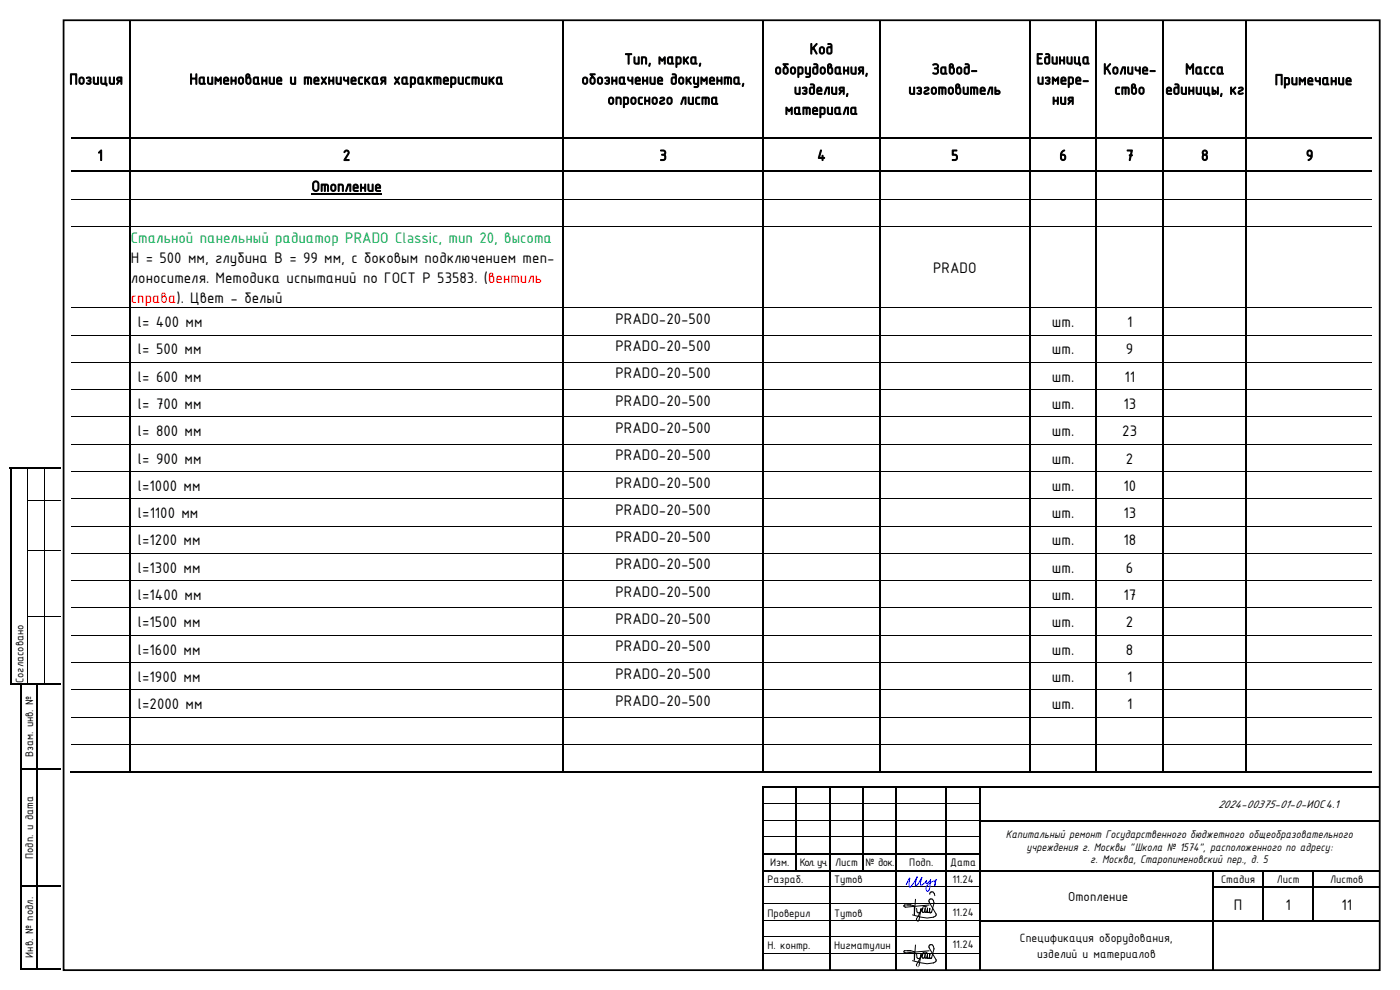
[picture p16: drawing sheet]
<svg xmlns="http://www.w3.org/2000/svg" width="420mm" height="297mm" viewBox="0 0 420 297" stroke-linecap="round" stroke-linejoin="round" font-family="sans-serif">
<defs><g id="words">
<g font-size="4.9">
<text x="243" y="16.2">Код</text>
<text x="187.4" y="19.3">Тип, марка,</text>
<text x="232.4" y="22.3">оборудования,</text>
<text x="279.6" y="22.3">Завод-</text>
<text x="310.9" y="19.3">Единица</text>
<text x="331.1" y="22.3">Количе-</text>
<text x="355.7" y="22.3">Масса</text>
<text x="20.8" y="25.3">Позиция</text>
<text x="56.9" y="25.3">Наименование и техническая характеристика</text>
<text x="174.5" y="25.3">обозначение документа,</text>
<text x="238.2" y="28.3">изделия,</text>
<text x="272.6" y="28.3">изготовитель</text>
<text x="311.2" y="25.3">измере-</text>
<text x="334.4" y="28.3">ство</text>
<text x="349.7" y="28.3">единицы, кг</text>
<text x="382.6" y="25.5">Примечание</text>
<text x="182.3" y="31.3">опросного листа</text>
<text x="235.5" y="34.4">материала</text>
<text x="315.7" y="31.3">ния</text>
<text x="29.2" y="48.2">1</text>
<text x="102.9" y="48.2">2</text>
<text x="197.9" y="48.2">3</text>
<text x="245.3" y="48.2">4</text>
<text x="285.4" y="48.2">5</text>
<text x="317.9" y="48.2">6</text>
<text x="337.9" y="48.2">7</text>
<text x="360.5" y="48.2">8</text>
<text x="391.9" y="48.2">9</text>
<text x="93.5" y="57.4">Отопление</text>
<text x="39.3" y="78.9">H = 500 мм, глубина B = 99 мм, с боковым подключением теп-</text>
<text x="280" y="81.9">PRADO</text>
<text x="39.3" y="84.9">лоносителя. Методика испытаний по ГОСТ Р 53583. (вентиль</text>
<text x="41.4" y="98.2">l= 400 мм</text>
<text x="184.7" y="97.2">PRADO-20-500</text>
<text x="315.7" y="98.2">шт.</text>
<text x="338.2" y="98.2">1</text>
<text x="41.4" y="106.4">l= 500 мм</text>
<text x="184.7" y="105.4">PRADO-20-500</text>
<text x="315.7" y="106.4">шт.</text>
<text x="337.9" y="106.4">9</text>
<text x="184.7" y="113.6">PRADO-20-500</text>
<text x="41.4" y="114.6">l= 600 мм</text>
<text x="315.7" y="114.6">шт.</text>
<text x="337.5" y="114.6">11</text>
<text x="41.4" y="122.7">l= 700 мм</text>
<text x="184.7" y="121.8">PRADO-20-500</text>
<text x="315.7" y="122.7">шт.</text>
<text x="337.1" y="122.7">13</text>
<text x="41.4" y="130.9">l= 800 мм</text>
<text x="184.7" y="129.9">PRADO-20-500</text>
<text x="315.7" y="130.9">шт.</text>
<text x="336.8" y="130.9">23</text>
<text x="41.4" y="139.1">l= 900 мм</text>
<text x="184.7" y="138.1">PRADO-20-500</text>
<text x="315.7" y="139.1">шт.</text>
<text x="337.9" y="139.1">2</text>
<text x="41.4" y="147.3">l=1000 мм</text>
<text x="184.7" y="146.3">PRADO-20-500</text>
<text x="315.7" y="147.3">шт.</text>
<text x="337.1" y="147.3">10</text>
<text x="41.4" y="155.5">l=1100 мм</text>
<text x="184.7" y="154.5">PRADO-20-500</text>
<text x="315.7" y="155.5">шт.</text>
<text x="337.1" y="155.5">13</text>
<text x="41.4" y="163.7">l=1200 мм</text>
<text x="184.7" y="162.7">PRADO-20-500</text>
<text x="315.7" y="163.7">шт.</text>
<text x="337.1" y="163.7">18</text>
<text x="41.4" y="171.8">l=1300 мм</text>
<text x="184.7" y="170.9">PRADO-20-500</text>
<text x="315.7" y="171.8">шт.</text>
<text x="337.9" y="171.8">6</text>
<text x="184.7" y="179.1">PRADO-20-500</text>
<text x="41.4" y="180">l=1400 мм</text>
<text x="315.7" y="180">шт.</text>
<text x="337.1" y="180">17</text>
<text x="41.4" y="188.2">l=1500 мм</text>
<text x="184.7" y="187.2">PRADO-20-500</text>
<text x="315.7" y="188.2">шт.</text>
<text x="337.9" y="188.2">2</text>
<text x="41.4" y="196.4">l=1600 мм</text>
<text x="184.7" y="195.4">PRADO-20-500</text>
<text x="315.7" y="196.4">шт.</text>
<text x="337.9" y="196.4">8</text>
<text x="184.7" y="203.6">PRADO-20-500</text>
<text x="41.4" y="204.6">l=1900 мм</text>
<text x="315.7" y="204.6">шт.</text>
<text x="338.2" y="204.6">1</text>
<text x="41.4" y="212.8">l=2000 мм</text>
<text x="184.7" y="211.8">PRADO-20-500</text>
<text x="315.7" y="212.8">шт.</text>
<text x="338.2" y="212.8">1</text>
<text x="370.3" y="273">П</text>
<text x="385.8" y="273">1</text>
<text x="402.6" y="273">11</text>
</g>
<text font-size="4.9" fill="#00b050" x="39.3" y="72.8">Стальной панельный радиатор PRADO Classic, тип 20, высота</text>
<text font-size="4.9" fill="#f00" x="39.3" y="91">справа). Цвет - белый</text>
<text font-size="4.2" x="320.6" y="270.2">Отопление</text>
<g font-size="3.9">
<text x="306.1" y="282.8">Спецификация оборудования,</text>
<text x="311.2" y="287.5">изделий и материалов</text>
</g>
<g font-size="3.6">
<text x="365.5" y="242.6">2024-00375-01-0-ИОС4.1</text>
<text x="301.8" y="251.4">Капитальный ремонт Государственного бюджетного общеобразовательного</text>
<text x="308" y="255.2">учреждения г. Москвы &quot;Школа № 1574&quot;, расположенного по адресу:</text>
<text x="327.2" y="259">г. Москва, Старопименовский пер., д. 5</text>
</g>
<g font-size="3.5">
<text x="7.1" y="205" transform="rotate(-90 7.1 205)">Согласовано</text>
<text x="10" y="227.2" transform="rotate(-90 10 227.2)">Взам. инв. №</text>
<text x="10" y="257.7" transform="rotate(-90 10 257.7)">Подп. и дата</text>
<text x="231.1" y="260">Изм.</text>
<text x="240" y="260">Кол. уч.</text>
<text x="250.6" y="260">Лист</text>
<text x="259.8" y="260">№ док.</text>
<text x="272.9" y="260">Подп.</text>
<text x="285.2" y="260">Дата</text>
<text x="230.3" y="265">Разраб.</text>
<text x="250.3" y="265">Тутов</text>
<text x="285.9" y="265">11.24</text>
<text x="366.4" y="265">Стадия</text>
<text x="383.2" y="265">Лист</text>
<text x="399.2" y="265">Листов</text>
<text x="230.3" y="275">Проверил</text>
<text x="250.3" y="275">Тутов</text>
<text x="285.9" y="274.9">11.24</text>
<text x="10" y="287.4" transform="rotate(-90 10 287.4)">Инв. № подл.</text>
<text x="230.3" y="284.8">Н. контр.</text>
<text x="250.3" y="284.8">Нигматулин</text>
<text x="285.9" y="284.6">11.24</text>
</g>
</g></defs>
<path d="M19.1 6.1h395v285h-395z" fill="none" stroke="#000" stroke-width=".53"/>
<g fill="#000">
<path d="M38.7 6h.6v7h-.6zM38.7 13h.6v.5h-.6zM38.7 13.5h.6v20.5h-.6zM168.8 6h.5v7h-.5zM168.8 13h.5v.5h-.5zM168.8 13.5h.5v20.5h-.5zM228.8 6h.5v7h-.5zM228.8 13h.5v.5h-.5zM228.8 13.5h.5v20.5h-.5zM263.8 6h.5v7h-.5zM263.8 13h.5v.5h-.5zM263.8 13.5h.5v20.5h-.5z"/>
<path d="M308.8 6h.5v7h-.5zM308.8 13h.5v.5h-.5zM308.8 13.5h.5v20.5h-.5zM328.8 6h.5v7h-.5zM328.8 13h.5v.5h-.5zM328.8 13.5h.5v20.5h-.5zM348.8 6h.5v7h-.5zM348.8 13h.5v.5h-.5zM348.8 13.5h.5v20.5h-.5zM373.8 6h.5v7h-.5zM373.8 13h.5v.5h-.5zM373.8 13.5h.5v20.5h-.5z"/>
<path d="M38.7 34h.6v.2h-.6zM38.7 34.2h.6v7h-.6zM168.8 34h.5v.2h-.5zM168.8 34.2h.5v7h-.5zM228.8 34h.5v.2h-.5zM228.8 34.2h.5v7h-.5zM263.8 34h.5v.2h-.5zM263.8 34.2h.5v7h-.5zM308.8 34h.5v.2h-.5zM308.8 34.2h.5v7h-.5zM328.8 34h.5v.2h-.5zM328.8 34.2h.5v7h-.5z"/>
<path d="M348.8 34h.5v.2h-.5zM348.8 34.2h.5v7h-.5zM373.8 34h.5v.2h-.5zM373.8 34.2h.5v7h-.5zM21.4 41.2h390.3v.5h-390.3zM21.4 51.2h390.3v.5h-390.3zM38.7 41.7h.6v9.5h-.6zM38.7 51.7h.6v8h-.6zM38.7 59.9h.6v8h-.6zM168.8 41.7h.5v9.5h-.5zM168.8 51.7h.5v8h-.5zM168.8 59.9h.5v8h-.5z"/>
<path d="M228.8 41.7h.5v9.5h-.5zM228.8 51.7h.5v8h-.5zM228.8 59.9h.5v8h-.5zM263.8 41.7h.5v9.5h-.5zM263.8 51.7h.5v8h-.5zM263.8 59.9h.5v8h-.5zM308.8 41.7h.5v9.5h-.5zM308.8 51.7h.5v8h-.5zM308.8 59.9h.5v8h-.5zM328.8 41.7h.5v9.5h-.5zM328.8 51.7h.5v8h-.5zM328.8 59.9h.5v8h-.5z"/>
<path d="M348.8 41.7h.5v9.5h-.5zM348.8 51.7h.5v8h-.5zM348.8 59.9h.5v8h-.5zM373.8 41.7h.5v9.5h-.5zM373.8 51.7h.5v8h-.5zM373.8 59.9h.5v8h-.5zM38.7 68.1h.6v24.2h-.6zM168.8 68.1h.5v24.2h-.5zM228.8 68.1h.5v24.2h-.5zM263.8 68.1h.5v24.2h-.5zM308.8 68.1h.5v24.2h-.5zM328.8 68.1h.5v24.2h-.5z"/>
<path d="M348.8 68.1h.5v24.2h-.5zM373.8 68.1h.5v24.2h-.5zM38.7 92.5h.6v8h-.6zM168.8 92.5h.5v8h-.5zM228.8 92.5h.5v8h-.5zM263.8 92.5h.5v8h-.5zM308.8 92.5h.5v8h-.5zM328.8 92.5h.5v8h-.5zM348.8 92.5h.5v8h-.5zM373.8 92.5h.5v8h-.5zM38.7 100.6h.6v8h-.6zM38.7 108.8h.6v8h-.6z"/>
<path d="M38.7 117h.6v8h-.6zM168.8 100.6h.5v8h-.5zM168.8 108.8h.5v8h-.5zM168.8 117h.5v8h-.5zM228.8 100.6h.5v8h-.5zM228.8 108.8h.5v8h-.5zM228.8 117h.5v8h-.5zM263.8 100.6h.5v8h-.5zM263.8 108.8h.5v8h-.5zM263.8 117h.5v8h-.5zM308.8 100.6h.5v8h-.5zM308.8 108.8h.5v8h-.5z"/>
<path d="M308.8 117h.5v8h-.5zM328.8 100.6h.5v8h-.5zM328.8 108.8h.5v8h-.5zM328.8 117h.5v8h-.5zM348.8 100.6h.5v8h-.5zM348.8 108.8h.5v8h-.5zM348.8 117h.5v8h-.5zM373.8 100.6h.5v8h-.5zM373.8 108.8h.5v8h-.5zM373.8 117h.5v8h-.5zM38.7 125.2h.6v8h-.6zM38.7 133.4h.6v8h-.6z"/>
<path d="M168.8 125.2h.5v8h-.5zM168.8 133.4h.5v8h-.5zM228.8 125.2h.5v8h-.5zM228.8 133.4h.5v8h-.5zM263.8 125.2h.5v8h-.5zM263.8 133.4h.5v8h-.5zM308.8 125.2h.5v8h-.5zM308.8 133.4h.5v8h-.5zM328.8 125.2h.5v8h-.5zM328.8 133.4h.5v8h-.5zM348.8 125.2h.5v8h-.5zM348.8 133.4h.5v8h-.5z"/>
<path d="M373.8 125.2h.5v8h-.5zM373.8 133.4h.5v8h-.5zM3 140h.5v.5h-.5zM3 140h15.3v.5h-15.3zM3 140.5h.5v9.5h-.5zM3 150h.5v.2h-.5zM3 150.2h.5v14.8h-.5zM38.7 141.6h.6v8h-.6zM38.7 149.7h.6v8.1h-.6zM38.7 157.9h.6v8h-.6zM168.8 141.6h.5v8h-.5zM168.8 149.7h.5v8.1h-.5z"/>
<path d="M168.8 157.9h.5v8h-.5zM228.8 141.6h.5v8h-.5zM228.8 149.7h.5v8.1h-.5zM228.8 157.9h.5v8h-.5zM263.8 141.6h.5v8h-.5zM263.8 149.7h.5v8.1h-.5zM263.8 157.9h.5v8h-.5zM308.8 141.6h.5v8h-.5zM308.8 149.7h.5v8.1h-.5zM308.8 157.9h.5v8h-.5zM328.8 141.6h.5v8h-.5zM328.8 149.7h.5v8.1h-.5z"/>
<path d="M328.8 157.9h.5v8h-.5zM348.8 141.6h.5v8h-.5zM348.8 149.7h.5v8.1h-.5zM348.8 157.9h.5v8h-.5zM373.8 141.6h.5v8h-.5zM373.8 149.7h.5v8.1h-.5zM373.8 157.9h.5v8h-.5zM3 165h.5v.2h-.5zM3 165.2h.5v19.8h-.5zM38.7 166.1h.6v8h-.6zM38.7 174.3h.6v8h-.6zM168.8 166.1h.5v8h-.5z"/>
<path d="M168.8 174.3h.5v8h-.5zM228.8 166.1h.5v8h-.5zM228.8 174.3h.5v8h-.5zM263.8 166.1h.5v8h-.5zM263.8 174.3h.5v8h-.5zM308.8 166.1h.5v8h-.5zM308.8 174.3h.5v8h-.5zM328.8 166.1h.5v8h-.5zM328.8 174.3h.5v8h-.5zM348.8 166.1h.5v8h-.5zM348.8 174.3h.5v8h-.5zM373.8 166.1h.5v8h-.5z"/>
<path d="M373.8 174.3h.5v8h-.5zM3 185h.5v.2h-.5zM3 185.2h.5v20.4h-.5zM38.7 182.5h.6v8h-.6zM38.7 190.7h.6v8h-.6zM38.7 198.8h.6v8.1h-.6zM168.8 182.5h.5v8h-.5zM168.8 190.7h.5v8h-.5zM168.8 198.8h.5v8.1h-.5zM228.8 182.5h.5v8h-.5zM228.8 190.7h.5v8h-.5zM228.8 198.8h.5v8.1h-.5z"/>
<path d="M263.8 182.5h.5v8h-.5zM263.8 190.7h.5v8h-.5zM263.8 198.8h.5v8.1h-.5zM308.8 182.5h.5v8h-.5zM308.8 190.7h.5v8h-.5zM308.8 198.8h.5v8.1h-.5zM328.8 182.5h.5v8h-.5zM328.8 190.7h.5v8h-.5zM328.8 198.8h.5v8.1h-.5zM348.8 182.5h.5v8h-.5zM348.8 190.7h.5v8h-.5zM348.8 198.8h.5v8.1h-.5z"/>
<path d="M373.8 182.5h.5v8h-.5zM373.8 190.7h.5v8h-.5zM373.8 198.8h.5v8.1h-.5zM3 205h5.2v.6h-5.2zM6 205.5h.5v25h-.5zM8.2 205h5v.6h-5zM11 205.5h.5v25h-.5zM13.2 205h5.1v.6h-5.1zM38.7 207h.6v8.1h-.6zM38.7 215.2h.6v8h-.6zM168.8 207h.5v8.1h-.5zM168.8 215.2h.5v8h-.5z"/>
<path d="M228.8 207h.5v8.1h-.5zM228.8 215.2h.5v8h-.5zM263.8 207h.5v8.1h-.5zM263.8 215.2h.5v8h-.5zM308.8 207h.5v8.1h-.5zM308.8 215.2h.5v8h-.5zM328.8 207h.5v8.1h-.5zM328.8 215.2h.5v8h-.5zM348.8 207h.5v8.1h-.5zM348.8 215.2h.5v8h-.5zM373.8 207h.5v8.1h-.5zM373.8 215.2h.5v8h-.5z"/>
<path d="M6 230.5h12.3v.5h-12.3zM6 231h.5v34.5h-.5zM11 231h.5v34.5h-.5zM21.1 231.4h17.6v.5h-17.6zM38.7 223.4h.6v8.5h-.6zM39.3 231.4h129.5v.5h-129.5zM168.8 223.4h.5v8.5h-.5zM169.3 231.4h59.5v.5h-59.5zM228.7 235.9h.6v.6h-.6zM228.7 235.9h65.6v.6h-65.6zM228.7 236.5h.6v4.4h-.6zM228.8 223.4h.5v8.5h-.5z"/>
<path d="M229.3 231.4h34.5v.5h-34.5zM238.7 236.5h.6v4.4h-.6zM248.8 236.5h.5v4.4h-.5zM258.8 236.5h.5v4.4h-.5zM263.8 223.4h.5v8.5h-.5zM264.3 231.4h44.5v.5h-44.5zM268.8 236.5h.5v4.4h-.5zM283.8 236.5h.5v4.4h-.5zM293.8 236.5h.5v4.4h-.5zM294.3 235.9h119.8v.6h-119.8zM308.8 223.4h.5v8.5h-.5zM309.3 231.4h19.5v.5h-19.5z"/>
<path d="M328.8 223.4h.5v8.5h-.5zM329.3 231.4h19.5v.5h-19.5zM348.8 223.4h.5v8.5h-.5zM349.3 231.4h24.5v.5h-24.5zM373.8 223.4h.5v8.5h-.5zM374.3 231.4h37.4v.5h-37.4zM228.7 241.1h.6v4.9h-.6zM228.7 246h.6v.5h-.6zM228.7 246.5h.6v4.5h-.6zM228.7 251h.6v.5h-.6zM228.7 251.5h.6v4.5h-.6zM228.7 256h65.6v.5h-65.6z"/>
<path d="M228.7 256.5h.6v4.5h-.6zM238.7 241.1h.6v4.9h-.6zM238.7 246h.6v.5h-.6zM238.7 246.5h.6v4.5h-.6zM238.7 251h.6v.5h-.6zM238.7 251.5h.6v4.5h-.6zM238.7 256.5h.6v4.5h-.6zM248.8 241.1h.5v4.9h-.5zM248.8 246h.5v.5h-.5zM248.8 246.5h.5v4.5h-.5zM248.8 251h.5v.5h-.5zM248.8 251.5h.5v4.5h-.5z"/>
<path d="M248.8 256.5h.5v4.5h-.5zM258.8 241.1h.5v4.9h-.5zM258.8 246h.5v.5h-.5zM258.8 246.5h.5v4.5h-.5zM258.8 251h.5v.5h-.5zM258.8 251.5h.5v4.5h-.5zM258.8 256.5h.5v4.5h-.5zM268.8 241.1h.5v4.9h-.5zM268.8 246h.5v.5h-.5zM268.8 246.5h.5v4.5h-.5zM268.8 251h.5v.5h-.5zM268.8 251.5h.5v4.5h-.5z"/>
<path d="M268.8 256.5h.5v4.5h-.5zM283.8 241.1h.5v4.9h-.5zM283.8 246h.5v.5h-.5zM283.8 246.5h.5v4.5h-.5zM283.8 251h.5v.5h-.5zM283.8 251.5h.5v4.5h-.5zM283.8 256.5h.5v4.5h-.5zM293.8 241.1h.5v4.9h-.5zM293.8 246h.5v.5h-.5zM293.8 246.5h.5v4.5h-.5zM293.8 251h.5v.5h-.5zM293.8 251.5h.5v4.5h-.5z"/>
<path d="M293.8 256.5h.5v4.5h-.5zM294.3 246h119.8v.5h-119.8zM6 265.5h12.3v.5h-12.3zM6 266h.5v25h-.5zM11 266h.5v25h-.5zM228.7 261h185.4v.5h-185.4zM228.7 261.5h.6v4.5h-.6zM228.7 266h.6v.5h-.6zM228.7 266.5h.6v4.5h-.6zM228.7 271h.6v.5h-.6zM228.7 271.5h.6v4.5h-.6zM228.7 276h.6v.5h-.6z"/>
<path d="M228.7 276.5h.6v4.5h-.6zM248.8 261.5h.5v4.5h-.5zM248.8 266h.5v.5h-.5zM248.8 266.5h.5v4.5h-.5zM248.8 271h.5v.5h-.5zM248.8 271.5h.5v4.5h-.5zM248.8 276h.5v.5h-.5zM248.8 276.5h.5v4.5h-.5zM268.8 261.5h.5v4.5h-.5zM268.8 266h.5v.5h-.5zM268.8 266.5h.5v4.5h-.5zM268.8 271h.5v.5h-.5z"/>
<path d="M268.8 271.5h.5v4.5h-.5zM268.8 276h.5v.5h-.5zM268.8 276.5h.5v4.5h-.5zM283.8 261.5h.5v4.5h-.5zM283.8 266h.5v.5h-.5zM283.8 266.5h.5v4.5h-.5zM283.8 271h.5v.5h-.5zM283.8 271.5h.5v4.5h-.5zM283.8 276h.5v.5h-.5zM283.8 276.5h.5v4.5h-.5zM293.8 261.5h.5v4.5h-.5zM293.8 266h.5v.5h-.5z"/>
<path d="M293.8 266.5h.5v4.5h-.5zM293.8 271h.5v.5h-.5zM293.8 271.5h.5v4.5h-.5zM293.8 276h120.3v.5h-120.3zM293.8 276.5h.5v4.5h-.5zM363.8 261.5h.5v4.5h-.5zM363.8 266h50.3v.5h-50.3zM363.8 266.5h.5v4.5h-.5zM363.8 271h.5v.5h-.5zM363.8 271.5h.5v4.5h-.5zM363.8 276.5h.5v4.5h-.5zM378.8 261.5h.5v4.5h-.5z"/>
<path d="M378.8 266.5h.5v4.5h-.5zM378.8 271h.5v.5h-.5zM378.8 271.5h.5v4.5h-.5zM393.8 261.5h.5v4.5h-.5zM393.8 266.5h.5v4.5h-.5zM393.8 271h.5v.5h-.5zM393.8 271.5h.5v4.5h-.5zM6 290.5h5v.5h-5zM11.5 290.5h6.8v.5h-6.8zM228.7 281.2h.6v4.8h-.6zM228.7 286.2h.6v4.8h-.6zM248.8 281.2h.5v4.8h-.5z"/>
<path d="M248.8 286.2h.5v4.8h-.5zM268.8 281.2h.5v4.8h-.5zM268.8 286.2h.5v4.8h-.5zM283.8 281.2h.5v4.8h-.5zM283.8 286.2h.5v4.8h-.5zM293.8 281.2h.5v4.8h-.5zM293.8 286.2h.5v4.8h-.5zM363.8 281h.5v.2h-.5zM363.8 281.2h.5v4.8h-.5zM363.8 286h.5v.2h-.5zM363.8 286.2h.5v4.8h-.5z"/>
</g>
<g fill="none" stroke="#000" stroke-width=".3">
<path d="M21.4 59.8h390.3M21.4 68h390.3M21.4 92.4h390.3M21.4 100.5h390.3M21.4 108.7h390.3M21.4 116.9h390.3M21.4 125.1h390.3M21.4 133.3h390.3M8.2 150.1h10.1M8.2 140.5v9.5M8.2 150.2v14.8M13.3 140.5v9.5"/>
<path d="M13.3 150.2v14.8M21.4 141.5h390.3M21.4 149.6h390.3M21.4 157.8h390.3M8.2 165.1h10.1M8.2 165.2v19.8M13.3 165.2v19.8M21.4 166h390.3M21.4 174.2h390.3M8.2 185.1h10.1M8.2 185.2v19.8M13.3 185.2v19.8"/>
<path d="M21.4 182.4h390.3M21.4 190.6h390.3M21.4 198.8h390.3M21.4 206.9h390.3M21.4 215.1h390.3M21.4 223.3h390.3M228.7 241h65.6M229.3 246h9.4M229.3 251.1h9.4M239.3 246h9.5M239.3 251.1h9.5M249.3 246h9.5"/>
<path d="M249.3 251.1h9.5M259.3 246h9.5M259.3 251.1h9.5M269.3 246h14.5M269.3 251.1h14.5M284.3 246h9.5M284.3 251.1h9.5M229.3 266.1h19.5M229.3 271.1h19.5M229.3 276.1h19.5M249.3 266.1h19.5M249.3 271.1h19.5"/>
<path d="M249.3 276.1h19.5M269.3 266.1h14.5M269.3 271.1h14.5M269.3 276.1h14.5M271.3 272l.3 .2M273.9 274.5l4.3 1 1.9-.3M274.3 271.8l-1-.3h-1.8l-.2 .2v.3M274.7 269.8l-.3 4.6-.1-2.6M275.1 272.6l.2 1.1 .5 .2M275.8 273.9l.3-.2 .3-1.1-.6 3.4-.3 .3-.4-.2M276.7 273.3l.3-.9-1.9 3.3v.4M276.7 273.3v.2"/>
<path d="M277 272.1l.6-.2 .6 .2M277.5 273.4a.4 .4 0 0 1-.4 .4 .4 .4 0 0 1-.4-.3M277.6 273.4l.1-1-.2 1M277.6 273.4v.3h.4M278 273.7h-.1M278 273.7l.2-.2 .2-1.1v1.4M278.4 273.8h.2M278.4 273.8h.1M278.7 273.8h-.1M278.8 270.6l2.1 3.6M278.9 271.5l-7.2 .6M278.9 273.6l-.2 .2"/>
<path d="M278.9 273.6h.1M278.9 273.6l.2-1.1-.2 1.2 .4 .2M279 268v.3M279.1 269.8l-.2 .2v.6M279.1 269.8h.7l.3 .4M279.2 267.7a.73 .73 0 0 1 1.2 .5M279.2 267.7l-.1 .3M279.3 273.9h.1M279.6 273.7h.1M279.6 273.7l-.2 .2M280.1 270.2l.2 .8-.7 2.7M280.4 268.2l.2 .5"/>
<path d="M280.9 274.2v.6l-.8 .4M284.3 266.1h9.5M284.3 271.1h9.5M284.3 276.1h9.5M228.7 281.1h65.6M228.7 286.1h65.6M271.3 285.7l.3 .2M271.4 285.3l-.1 .4M271.4 285.3l1.9-.1 1 .3M273.9 288.2l4.3 1 1.9-.3M274.3 285.5l.1 .2M274.7 283.5l-.3 4.6v-2.4"/>
<path d="M275.1 286.3l.2 1.2 .5 .1M275.6 290l-.1 .1M275.8 287.6l.3-.2 .3-1.1-.6 3.5M276.7 287l.3-.9-1.9 3.3v.4M276.7 287v.2M277.5 287.1a.4 .4 0 0 1-.4 .4 .4 .4 0 0 1-.4-.3M277.6 287.1v.3l.4 .1M277.7 286.1l-.1 1.1M277.9 287.5h.1M278 287.4l.2-.1 .2-1.1v1.3M278.2 285.8l-.6-.1-.6 .1M278.4 287.5h.2"/>
<path d="M278.4 287.5h.1M278.6 287.5h.1M278.8 284.4l2.2 3.7-.1 .4-.8 .4M278.9 285.3l-7.2 .6M278.9 287.3l-.2 .2M278.9 287.3h.1M278.9 287.3l.2-1.1-.2 1.2 .4 .2M279.1 283.5l-.2 .2v.7M279.1 283.5h.7l.3 .4M279.4 287.6h-.1M279.6 287.4v.1M279.6 287.4l-.2 .2"/>
<path d="M280.1 283.9l.1 .1M280.1 284l.2 .7-.7 2.7"/>
</g>
<path d="M93.5 58.2h21" fill="none" stroke="#000" stroke-width=".32"/>
<path d="M280.5 264.5l.4-.7-.3 1.9v-1.4a2.76 2.76 0 0 0-2.6 2.6l.4 .6 .5-.5 .4-3.1-.1 .2a1.35 1.35 0 0 1-1.2 1l.1-1-1.6 1.5a1.43 1.43 0 0 1 0-1.8l.2-.5-1.1 1.9-.7 .6a3.1 3.1 0 0 1 .3-2.6l-.8 1.5-1.3 1.5a1.86 1.86 0 0 1-.2-1.8l.1-1-1 2" fill="none" stroke="#00f" stroke-width=".3"/>
<use href="#words"/>
</svg>
